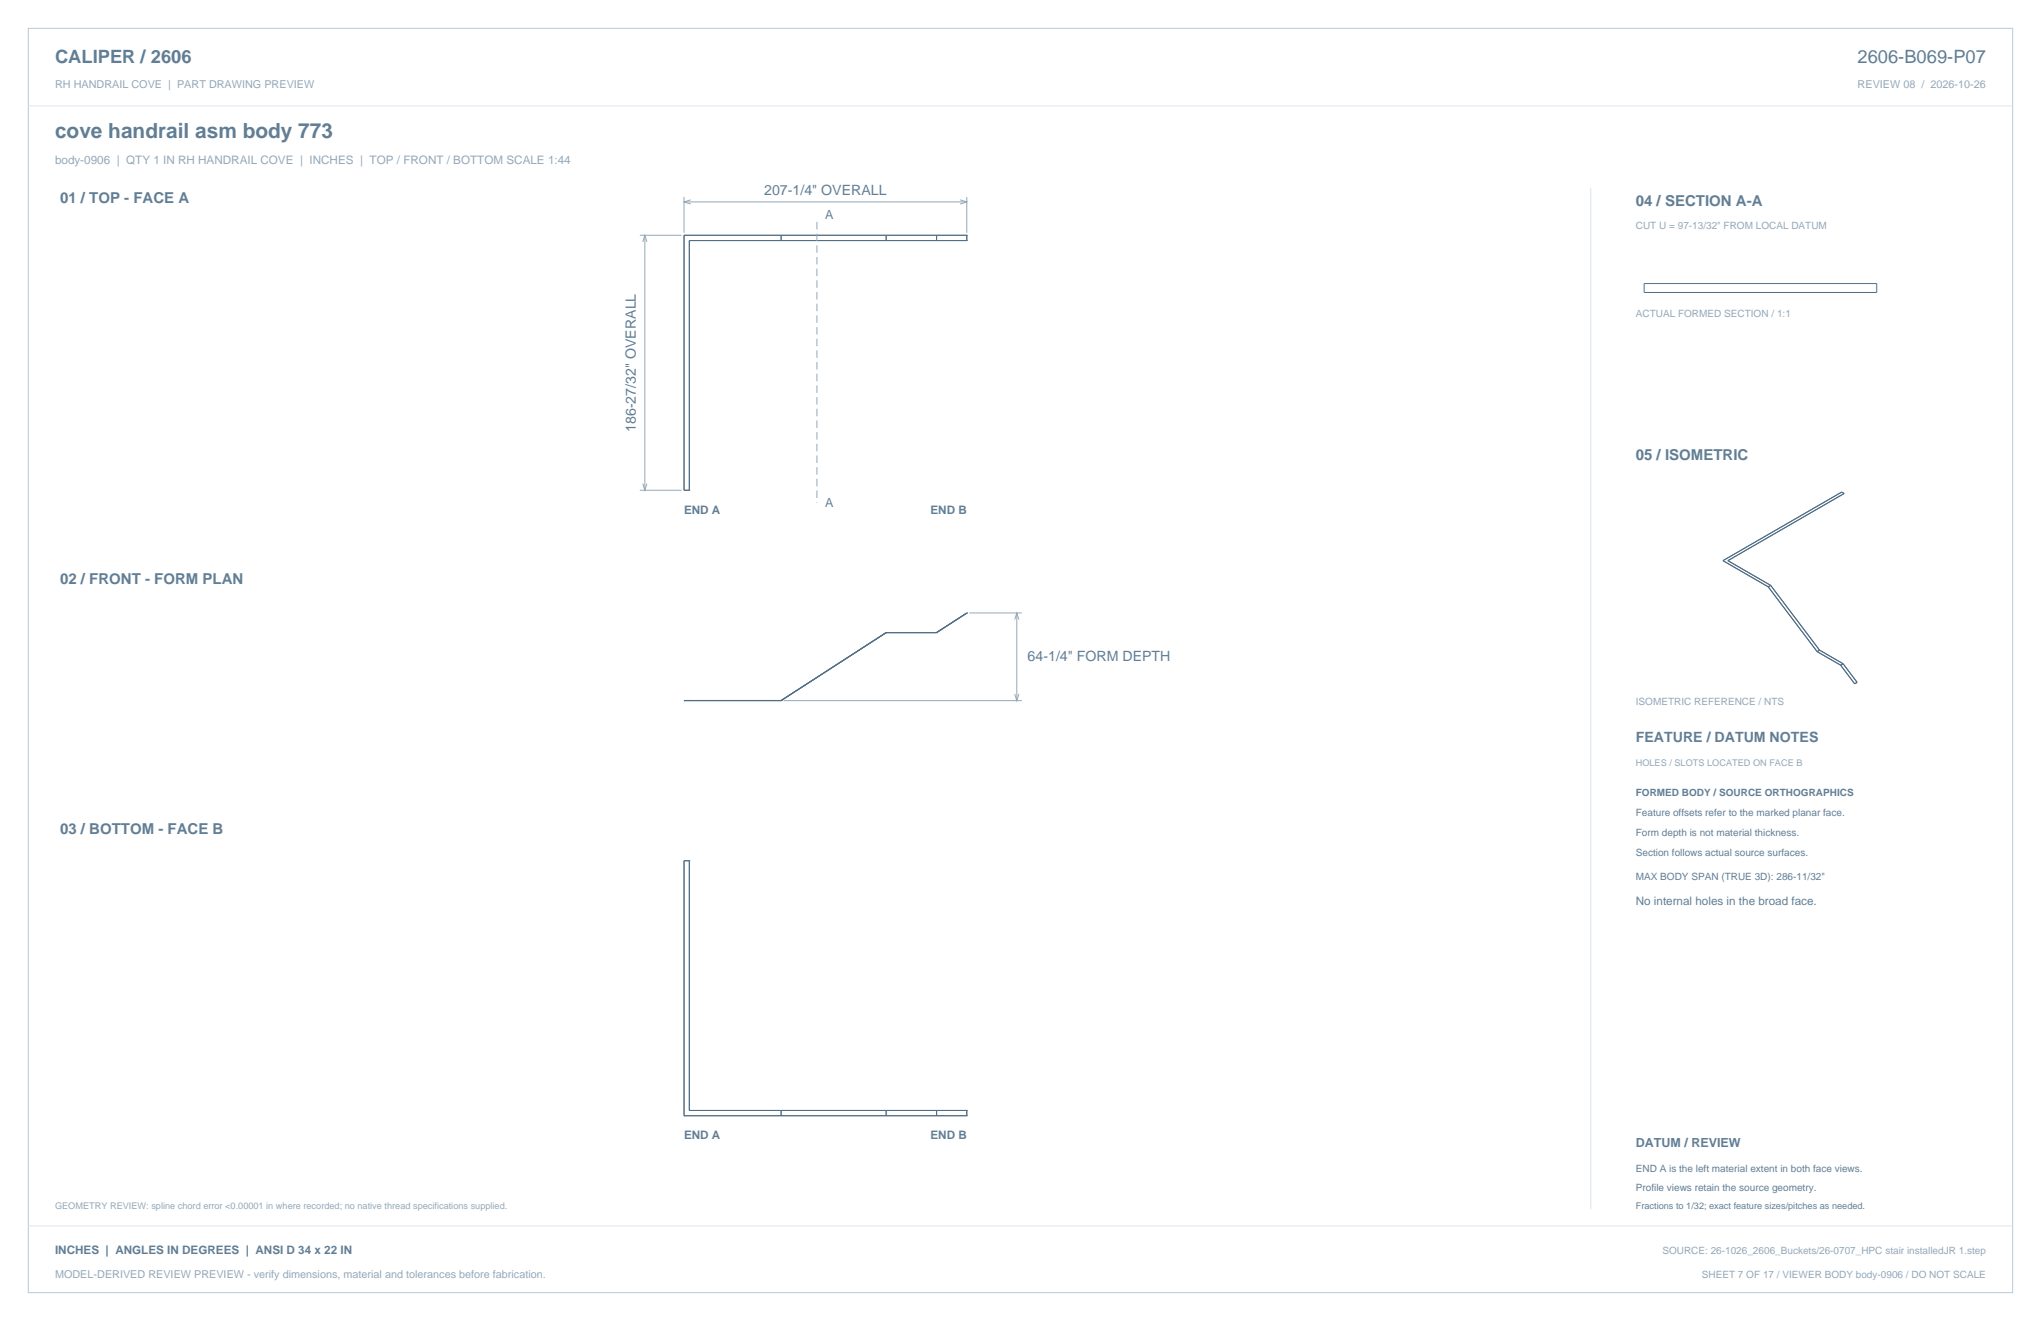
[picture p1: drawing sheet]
<svg xmlns="http://www.w3.org/2000/svg" width="864mm" height="559mm" viewBox="0 0 864 559" stroke-linecap="round" stroke-linejoin="round" font-family="sans-serif">
<defs><g id="words">
<text font-size="8.8" fill="#617e94" x="23.3" y="58.2">cove handrail asm body 773</text>
<g font-size="7.8" fill="#617e94">
<text x="23.3" y="26.8">CALIPER / 2606</text>
<text x="786" y="26.8">2606-B069-P07</text>
</g>
<g font-size="6.3" fill="#617e94">
<text x="25.4" y="86.1">01 / TOP - FACE A</text>
<text x="692.1" y="87.1">04 / SECTION A-A</text>
<text x="692.1" y="194.4">05 / ISOMETRIC</text>
<text x="25.4" y="246.9">02 / FRONT - FORM PLAN</text>
<text x="25.4" y="352.8">03 / BOTTOM - FACE B</text>
</g>
<g font-size="6" fill="#617e94">
<text x="323.4" y="82.6">207-1/4&quot; OVERALL</text>
<text x="269" y="182.7" transform="rotate(-90 269 182.7)">186-27/32&quot; OVERALL</text>
<text x="434.8" y="279.6">64-1/4&quot; FORM DEPTH</text>
<text x="692.1" y="314">FEATURE / DATUM NOTES</text>
</g>
<g font-size="5.3" fill="#617e94">
<text x="349.2" y="92.8">A</text>
<text x="349.2" y="214.4">A</text>
<text x="692.1" y="485.1">DATUM / REVIEW</text>
</g>
<text font-size="4.9" fill="#93a8b9" x="23.3" y="69.5">body-0906 | QTY 1 IN RH HANDRAIL COVE | INCHES | TOP / FRONT / BOTTOM SCALE 1:44</text>
<g font-size="4.9" fill="#617e94">
<text x="289.4" y="217.6">END A</text>
<text x="393.7" y="217.6">END B</text>
<text x="692.1" y="382.8">No internal holes in the broad face.</text>
<text x="289.4" y="481.8">END A</text>
<text x="393.7" y="481.8">END B</text>
<text x="23.3" y="530.6">INCHES | ANGLES IN DEGREES | ANSI D 34 x 22 IN</text>
</g>
<g font-size="4.6" fill="#93a8b9">
<text x="23.3" y="37">RH HANDRAIL COVE | PART DRAWING PREVIEW</text>
<text x="786" y="37">REVIEW 08 / 2026-10-26</text>
<text x="23.3" y="540.5">MODEL-DERIVED REVIEW PREVIEW - verify dimensions, material and tolerances before fabrication.</text>
</g>
<g font-size="4.2" fill="#93a8b9">
<text x="692.1" y="97">CUT U = 97-13/32&quot; FROM LOCAL DATUM</text>
<text x="692.1" y="134">ACTUAL FORMED SECTION / 1:1</text>
<text x="692.1" y="298.1">ISOMETRIC REFERENCE / NTS</text>
<text x="703.4" y="530.6">SOURCE: 26-1026_2606_Buckets/26-0707_HPC stair installedJR 1.step</text>
<text x="720.1" y="540.5">SHEET 7 OF 17 / VIEWER BODY body-0906 / DO NOT SCALE</text>
</g>
<g font-size="4.2" fill="#617e94">
<text x="692.1" y="336.9">FORMED BODY / SOURCE ORTHOGRAPHICS</text>
<text x="692.1" y="345.4">Feature offsets refer to the marked planar face.</text>
<text x="692.1" y="353.8">Form depth is not material thickness.</text>
<text x="692.1" y="362.3">Section follows actual source surfaces.</text>
<text x="692.1" y="372.2">MAX BODY SPAN (TRUE 3D): 286-11/32&quot;</text>
<text x="692.1" y="495.7">END A is the left material extent in both face views.</text>
<text x="692.1" y="503.8">Profile views retain the source geometry.</text>
</g>
<g font-size="3.9" fill="#93a8b9">
<text x="692.1" y="323.8">HOLES / SLOTS LOCATED ON FACE B</text>
<text x="23.3" y="511.5">GEOMETRY REVIEW: spline chord error &lt;0.00001 in where recorded; no native thread specifications supplied.</text>
</g>
<text font-size="3.9" fill="#617e94" x="692.1" y="511.5">Fractions to 1/32; exact feature sizes/pitches as needed.</text>
</g></defs>
<path d="M12 12h839.6v534.8h-839.6z" fill="none" stroke="#b8cad8" stroke-width=".42"/>
<path d="M12 44.8h839.6M673.1 79.4v432.1M12 518.6h839.6" fill="none" stroke="#dbe5ed" stroke-width=".42"/>
<g fill="none" stroke="#536f85" stroke-width=".42">
<path d="M289.4 99.5h119.7v2.3h-117.4v105.6h-2.3zM330.5 99.5v2.3M375 99.5v2.3M396.3 99.5v2.3M695.7 119.9h98.4v3.8h-98.4zM779.3 208.1l-50.3 29.1M779.3 208.1l1 .7M779.3 208.1v.1M780.3 208.8l-49.2 28.3M780.3 208.8l-49.2 28.4M729 237.1l19.2 11.1 1-.6M729 237.1v.1"/>
<path d="M731.1 237.1l18.1 10.5M731.1 237.1v.1M749.2 247.6l-1 .6 20.7 27.5 1-.7M749.2 247.6l20.7 27.4M768.9 275.6l9.9 5.8M769.9 275l10 5.8M289.4 296.3h41.1l44.5-28.7h21.3l12.8-8.3-12.8 8.3h-21.3l-44.5 28.8zM291.7 296.3v.1M778.8 281.4l6 7.9M778.8 281.4l6 7.8M779.9 280.8l5.9 7.9M779.9 280.8l-1.1 .6"/>
<path d="M784.8 289.2v.1M785.8 288.6l-1 .6M785.8 288.7l-1 .6M785.8 288.6v.1M289.4 364.1h2.3v105.6h117.4v2.3h-119.7zM330.5 469.7v2.3M375 469.7v2.3M396.3 469.7v2.3"/>
</g>
<g fill="none" stroke="#93a8b9" stroke-width=".42">
<path d="M270.7 99.5h17.7M272.8 99.5v107.9M289.4 83.3v15.2M289.4 85.4h119.7M292.3 84.5l-2.9 .9 2.9 .9M406.2 84.5l2.9 .9-2.9 .9M409.1 83.3v15.2M272 102.4l.8-2.9 .9 2.9M270.7 207.4h17.7M272 204.6l.8 2.8 .9-2.8M410.1 259.3h22.3M430.2 259.3v37.1"/>
<path d="M429.4 262.1l.8-2.8 .9 2.8M331.6 296.4h100.8M429.4 293.6l.8 2.8 .9-2.8"/>
</g>
<path d="M345.7 93.9v118.8" fill="none" stroke="#93a8b9" stroke-width=".42" stroke-dasharray="3.2 1.8" stroke-linecap="butt"/>
<use href="#words"/>
</svg>
